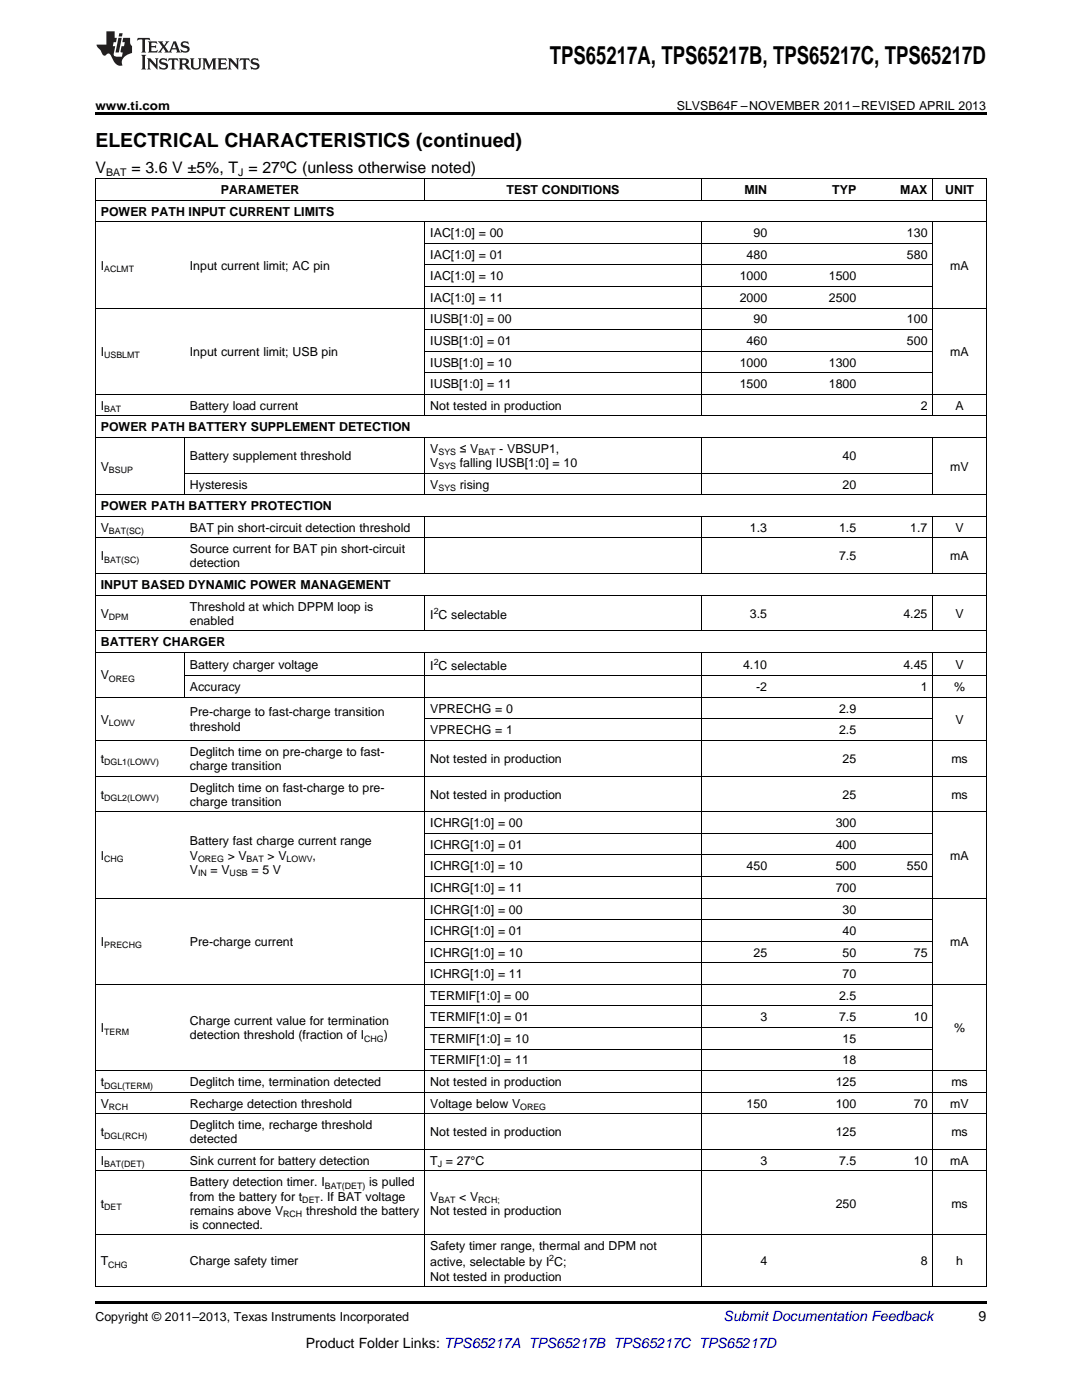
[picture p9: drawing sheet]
<svg xmlns="http://www.w3.org/2000/svg" width="216mm" height="279mm" viewBox="0 0 216 279" stroke-linecap="round" stroke-linejoin="round" font-family="sans-serif">
<defs><g id="words">
<text font-size="4.9" x="109.7" y="12.8">TPS65217A, TPS65217B, TPS65217C, TPS65217D</text>
<text font-size="3.9" x="19" y="29.3">ELECTRICAL CHARACTERISTICS (continued)</text>
<g font-size="3.2">
<text x="19" y="34.4">V</text>
<text x="26.2" y="34.4">= 3.6 V ±5%, T = 27ºC (unless otherwise noted)</text>
</g>
<text font-size="2.8" fill="#0000c8" x="144.4" y="263.6">Submit Documentation Feedback</text>
<g font-size="2.8">
<text x="195.3" y="263.6">9</text>
<text x="61" y="269">Product Folder Links: TPS65217A TPS65217B TPS65217C TPS65217D</text>
</g>
<g font-size="2.5">
<text x="19" y="21.9">www.ti.com</text>
<text x="135" y="21.9">SLVSB64F –NOVEMBER 2011–REVISED APRIL 2013</text>
<text x="44.1" y="38.7">PARAMETER</text>
<text x="101.1" y="38.7">TEST CONDITIONS</text>
<text x="148.6" y="38.7">MIN</text>
<text x="166.1" y="38.7">TYP</text>
<text x="179.6" y="38.7">MAX</text>
<text x="188.6" y="38.7">UNIT</text>
<text x="20.1" y="43">POWER PATH INPUT CURRENT LIMITS</text>
<text x="85.9" y="47.3">IAC[1:0] = 00</text>
<text x="150.4" y="47.3">90</text>
<text x="181" y="47.3">130</text>
<text x="20.1" y="53.8">I</text>
<text x="37.9" y="53.8">Input current limit; AC pin</text>
<text x="85.9" y="51.6">IAC[1:0] = 01</text>
<text x="149" y="51.6">480</text>
<text x="181" y="51.6">580</text>
<text x="189.6" y="53.8">mA</text>
<text x="85.9" y="56">IAC[1:0] = 10</text>
<text x="147.6" y="56">1000</text>
<text x="165.4" y="56">1500</text>
<text x="85.9" y="60.3">IAC[1:0] = 11</text>
<text x="85.9" y="64.6">IUSB[1:0] = 00</text>
<text x="147.6" y="60.3">2000</text>
<text x="150.4" y="64.6">90</text>
<text x="165.4" y="60.3">2500</text>
<text x="181" y="64.6">100</text>
<text x="20.1" y="71">I</text>
<text x="37.9" y="71">Input current limit; USB pin</text>
<text x="85.9" y="68.9">IUSB[1:0] = 01</text>
<text x="149" y="68.9">460</text>
<text x="181" y="68.9">500</text>
<text x="189.6" y="71">mA</text>
<text x="85.9" y="73.2">IUSB[1:0] = 10</text>
<text x="85.9" y="77.5">IUSB[1:0] = 11</text>
<text x="147.6" y="73.2">1000</text>
<text x="147.6" y="77.5">1500</text>
<text x="165.4" y="73.2">1300</text>
<text x="165.4" y="77.5">1800</text>
<text x="20.1" y="81.8">I</text>
<text x="37.9" y="81.8">Battery load current</text>
<text x="85.9" y="81.8">Not tested in production</text>
<text x="183.7" y="81.8">2</text>
<text x="190.6" y="81.8">A</text>
<text x="20.1" y="86.1">POWER PATH BATTERY SUPPLEMENT DETECTION</text>
<text x="20.1" y="93.9">V</text>
<text x="37.9" y="91.8">Battery supplement threshold</text>
<text x="85.9" y="90.4">V</text>
<text x="85.9" y="93.2">V</text>
<text x="91.8" y="90.4">≤ V</text>
<text x="91.8" y="93.2">falling IUSB[1:0] = 10</text>
<text x="99.6" y="90.4">- VBSUP1,</text>
<text x="168.1" y="91.8">40</text>
<text x="189.6" y="93.9">mV</text>
<text x="20.1" y="101.8">POWER PATH BATTERY PROTECTION</text>
<text x="37.9" y="97.5">Hysteresis</text>
<text x="85.9" y="97.5">V</text>
<text x="91.8" y="97.5">rising</text>
<text x="168.1" y="97.5">20</text>
<text x="20.1" y="106.1">V</text>
<text x="37.9" y="106.1">BAT pin short-circuit detection threshold</text>
<text x="149.6" y="106.1">1.3</text>
<text x="167.4" y="106.1">1.5</text>
<text x="181.6" y="106.1">1.7</text>
<text x="190.6" y="106.1">V</text>
<text x="20.1" y="111.8">I</text>
<text x="37.9" y="110.4">Source current for BAT pin short-circuit</text>
<text x="37.9" y="113.2">detection</text>
<text x="167.4" y="111.8">7.5</text>
<text x="189.6" y="111.8">mA</text>
<text x="20.1" y="117.5">INPUT BASED DYNAMIC POWER MANAGEMENT</text>
<text x="20.1" y="123.3">V</text>
<text x="37.9" y="121.8">Threshold at which DPPM loop is</text>
<text x="37.9" y="124.7">enabled</text>
<text x="85.9" y="123.4">I C selectable</text>
<text x="149.6" y="123.3">3.5</text>
<text x="180.3" y="123.3">4.25</text>
<text x="190.6" y="123.3">V</text>
<text x="20.1" y="129">BATTERY CHARGER</text>
<text x="20.1" y="135.6">V</text>
<text x="37.9" y="133.5">Battery charger voltage</text>
<text x="37.9" y="137.9">Accuracy</text>
<text x="85.9" y="133.6">I C selectable</text>
<text x="148.3" y="133.5">4.10</text>
<text x="150.9" y="137.9">-2</text>
<text x="180.3" y="133.5">4.45</text>
<text x="183.7" y="137.9">1</text>
<text x="190.4" y="137.9">%</text>
<text x="190.6" y="133.5">V</text>
<text x="37.9" y="143">Pre-charge to fast-charge transition</text>
<text x="85.9" y="142.2">VPRECHG = 0</text>
<text x="167.4" y="142.2">2.9</text>
<text x="20.1" y="144.4">V</text>
<text x="37.9" y="145.8">threshold</text>
<text x="85.9" y="146.5">VPRECHG = 1</text>
<text x="167.4" y="146.5">2.5</text>
<text x="190.6" y="144.4">V</text>
<text x="20.1" y="152.3">t</text>
<text x="37.9" y="150.8">Deglitch time on pre-charge to fast-</text>
<text x="37.9" y="153.7">charge transition</text>
<text x="85.9" y="152.3">Not tested in production</text>
<text x="168.1" y="152.3">25</text>
<text x="189.8" y="152.3">ms</text>
<text x="20.1" y="159.4">t</text>
<text x="37.9" y="158">Deglitch time on fast-charge to pre-</text>
<text x="37.9" y="160.8">charge transition</text>
<text x="85.9" y="159.4">Not tested in production</text>
<text x="168.1" y="159.4">25</text>
<text x="189.8" y="159.4">ms</text>
<text x="85.9" y="165.1">ICHRG[1:0] = 00</text>
<text x="166.8" y="165.1">300</text>
<text x="20.1" y="171.6">I</text>
<text x="37.9" y="168.7">Battery fast charge current range</text>
<text x="37.9" y="171.6">V</text>
<text x="45.4" y="171.6">&gt; V</text>
<text x="53.4" y="171.6">&gt; V</text>
<text x="62.4" y="171.6">,</text>
<text x="85.9" y="169.4">ICHRG[1:0] = 01</text>
<text x="85.9" y="173.7">ICHRG[1:0] = 10</text>
<text x="149" y="173.7">450</text>
<text x="166.8" y="169.4">400</text>
<text x="166.8" y="173.7">500</text>
<text x="181" y="173.7">550</text>
<text x="189.6" y="171.6">mA</text>
<text x="37.9" y="174.4">V</text>
<text x="42" y="174.4">= V</text>
<text x="50.2" y="174.4">= 5 V</text>
<text x="85.9" y="178">ICHRG[1:0] = 11</text>
<text x="166.8" y="178">700</text>
<text x="85.9" y="182.3">ICHRG[1:0] = 00</text>
<text x="168.1" y="182.3">30</text>
<text x="20.1" y="188.8">I</text>
<text x="37.9" y="188.8">Pre-charge current</text>
<text x="85.9" y="186.6">ICHRG[1:0] = 01</text>
<text x="85.9" y="190.9">ICHRG[1:0] = 10</text>
<text x="150.4" y="190.9">25</text>
<text x="168.1" y="186.6">40</text>
<text x="168.1" y="190.9">50</text>
<text x="182.4" y="190.9">75</text>
<text x="189.6" y="188.8">mA</text>
<text x="85.9" y="195.2">ICHRG[1:0] = 11</text>
<text x="168.1" y="195.2">70</text>
<text x="85.9" y="199.5">TERMIF[1:0] = 00</text>
<text x="85.9" y="203.8">TERMIF[1:0] = 01</text>
<text x="151.7" y="203.8">3</text>
<text x="167.4" y="199.5">2.5</text>
<text x="167.4" y="203.8">7.5</text>
<text x="182.4" y="203.8">10</text>
<text x="20.1" y="206">I</text>
<text x="37.9" y="204.6">Charge current value for termination</text>
<text x="37.9" y="207.4">detection threshold (fraction of I</text>
<text x="76.6" y="207.4">)</text>
<text x="85.9" y="208.1">TERMIF[1:0] = 10</text>
<text x="168.1" y="208.1">15</text>
<text x="190.4" y="206">%</text>
<text x="85.9" y="212.4">TERMIF[1:0] = 11</text>
<text x="168.1" y="212.4">18</text>
<text x="20.1" y="216.7">t</text>
<text x="20.1" y="221.1">V</text>
<text x="37.9" y="216.7">Deglitch time, termination detected</text>
<text x="37.9" y="221.1">Recharge detection threshold</text>
<text x="85.9" y="216.7">Not tested in production</text>
<text x="85.9" y="221.1">Voltage below V</text>
<text x="149" y="221.1">150</text>
<text x="166.8" y="216.7">125</text>
<text x="166.8" y="221.1">100</text>
<text x="182.4" y="221.1">70</text>
<text x="189.6" y="221.1">mV</text>
<text x="189.8" y="216.7">ms</text>
<text x="20.1" y="226.8">t</text>
<text x="37.9" y="225.4">Deglitch time, recharge threshold</text>
<text x="85.9" y="226.8">Not tested in production</text>
<text x="166.8" y="226.8">125</text>
<text x="189.8" y="226.8">ms</text>
<text x="20.1" y="232.5">I</text>
<text x="37.9" y="228.2">detected</text>
<text x="37.9" y="232.5">Sink current for battery detection</text>
<text x="85.9" y="232.5">T = 27°C</text>
<text x="151.7" y="232.5">3</text>
<text x="167.4" y="232.5">7.5</text>
<text x="182.4" y="232.5">10</text>
<text x="189.6" y="232.5">mA</text>
<text x="37.9" y="236.8">Battery detection timer. I</text>
<text x="37.9" y="239.6">from the battery for t</text>
<text x="63.9" y="239.6">. If BAT voltage</text>
<text x="73.7" y="236.8">is pulled</text>
<text x="85.9" y="239.6">V</text>
<text x="91.7" y="239.6">&lt; V</text>
<text x="20.1" y="241">t</text>
<text x="37.9" y="242.4">remains above V</text>
<text x="37.9" y="245.3">is connected.</text>
<text x="61.1" y="242.4">threshold the battery</text>
<text x="85.9" y="242.4">Not tested in production</text>
<text x="166.8" y="241">250</text>
<text x="189.8" y="241">ms</text>
<text x="85.9" y="249.6">Safety timer range, thermal and DPM not</text>
<text x="20.1" y="252.6">T</text>
<text x="37.9" y="252.6">Charge safety timer</text>
<text x="85.9" y="252.7">active, selectable by I C;</text>
<text x="85.9" y="255.6">Not tested in production</text>
<text x="151.7" y="252.6">4</text>
<text x="183.7" y="252.6">8</text>
<text x="190.8" y="252.6">h</text>
<text x="19" y="263.6">Copyright © 2011–2013, Texas Instruments Incorporated</text>
</g>
<g font-size="2.1">
<text x="21.2" y="35.1">BAT</text>
<text x="47.6" y="35.1">J</text>
</g>
<g font-size="1.8">
<text x="20.8" y="54.3">ACLMT</text>
<text x="20.8" y="71.5">USBLMT</text>
<text x="20.8" y="82.3">BAT</text>
<text x="21.7" y="94.4">BSUP</text>
<text x="87.5" y="90.9">SYS</text>
<text x="87.5" y="93.7">SYS</text>
<text x="95.5" y="90.9">BAT</text>
<text x="87.5" y="98">SYS</text>
<text x="21.7" y="106.6">BAT(SC)</text>
<text x="20.8" y="112.3">BAT(SC)</text>
<text x="21.7" y="123.8">DPM</text>
<text x="86.5" y="122.4">2</text>
<text x="21.7" y="136.1">OREG</text>
<text x="86.5" y="132.6">2</text>
<text x="21.7" y="144.9">LOWV</text>
<text x="20.8" y="152.8">DGL1(LOWV)</text>
<text x="20.8" y="159.9">DGL2(LOWV)</text>
<text x="20.8" y="172">CHG</text>
<text x="39.5" y="172">OREG</text>
<text x="49.2" y="172">BAT</text>
<text x="57.2" y="172">LOWV</text>
<text x="39.5" y="174.9">IN</text>
<text x="45.8" y="174.9">USB</text>
<text x="20.8" y="189.3">PRECHG</text>
<text x="20.8" y="206.5">TERM</text>
<text x="72.7" y="207.9">CHG</text>
<text x="20.8" y="217.2">DGL(TERM)</text>
<text x="21.7" y="221.5">RCH</text>
<text x="103.8" y="221.5">OREG</text>
<text x="20.8" y="227.3">DGL(RCH)</text>
<text x="20.8" y="233">BAT(DET)</text>
<text x="87.3" y="233">J</text>
<text x="64.8" y="237.3">BAT(DET)</text>
<text x="20.8" y="241.5">DET</text>
<text x="56.5" y="242.9">RCH</text>
<text x="60.3" y="240.1">DET</text>
<text x="87.5" y="240.1">BAT</text>
<text x="95.4" y="240.1">RCH;</text>
<text x="109.6" y="251.7">2</text>
<text x="21.6" y="253">CHG</text>
</g>
</g></defs>
<path d="M19 22.5h177.8v.5h-177.8zM19 259.7h177.8v.5h-177.8z" fill="#000"/>
<g fill="none" stroke="#000" stroke-width=".2">
<path d="M19 40h177.8M19 35.6h177.8M19.1 35.7v221.1M84.8 35.7v4.3M139.9 35.7v4.3M186.1 35.7v4.3M196.8 35.7v221.1M19 44.3h177.8M84.8 44.3v38.7M84.8 57.2h101.4M84.8 52.9h101.4M84.8 48.6h101.4"/>
<path d="M139.9 44.3v38.7M186.1 44.3v38.7M19 78.7h177.8M19 61.5h177.8M84.8 74.4h101.4M84.8 70.1h101.4M84.8 65.8h101.4M19 98.7h177.8M19 87.3h177.8M19 83h177.8M36.8 87.3v11.5M36.8 94.4h149.4"/>
<path d="M84.8 87.3v11.5M139.9 87.3v11.5M186.1 87.3v11.5M19 118.8h177.8M19 114.5h177.8M19 107.3h177.8M19 103h177.8M84.8 103.1v11.4M84.8 118.8v7.1M139.9 103.1v11.4M139.9 118.8v7.1M186.1 103.1v11.4"/>
<path d="M186.1 118.8v7.1M19 139.2h177.8M19 130.2h177.8M19 125.9h177.8M36.8 130.2v9M36.8 134.8h160M84.8 130.2v126.6M139.9 130.2v126.6M186.1 130.2v126.6M19 154.9h177.8M19 147.8h177.8M84.8 143.5h101.4"/>
<path d="M19 179.2h177.8M19 162h177.8M84.8 174.9h101.4M84.8 170.6h101.4M84.8 166.3h101.4M19 196.4h177.8M84.8 192.1h101.4M84.8 187.8h101.4M84.8 183.5h101.4M19 218h177.8M19 213.7h177.8M84.8 209.4h101.4"/>
<path d="M84.8 205.1h101.4M84.8 200.7h101.4M19 233.7h177.8M19 229.4h177.8M19 222.3h177.8M19 256.8h177.8M19 246.5h177.8"/>
</g>
<g fill="#231f20">
<path d="M27.5 7.6l-.1 .5 .4-.2h.6v.1v2.1l-.2 .4h1l-.3-.4v-2.1l.1-.1h.5l.5 .2-.2-.5zM29.5 8.3l.2 .3v1.5l-.2 .4h1.8l.2-.6a1.04 1.04 0 0 1-1.3 .2v-.7h.6l.3 .2v-.6l-.3 .2h-.6v-.6l.8-.1 .4 .3-.2-.5zM31.5 8.3l.9 1.1-.9 1.1h.8l-.2-.2 .5-.7 .4 .7-.2 .2h1.5l-.1-.2 .1-.4h.9l.1 .4-.2 .2h1l-.3-.3-.7-1.9h-.5l-.9 2-.8-1 .9-1h-.8l.1 .3-.3 .5-.4-.6 .2-.2zM34.7 8.6l.4 1h-.7zM36.3 8.4a.63 .63 0 0 0-.2 .7 .63 .63 0 0 0 .6 .4l.6 .2 .1 .2a.75 .75 0 0 1-.7 .4 .75 .75 0 0 1-.6-.5l.1 .7 .1-.1a1.11 1.11 0 0 0 1.5-.6 1.13 1.13 0 0 0-1.2-.8l-.1-.4a1.04 1.04 0 0 1 1.2 .2l-.2-.5-.1 .1-.5-.2zM28.2 10.9l.2 .4v2.2l-.2 .4h1l-.3-.4v-2.2l.3-.4zM29.3 11.6l.3 .4v1.5l-.3 .4h.8l-.2-.4v-1.3l1.5 1.7v-1.9l.2-.4h-.7l.2 .4v.9l-1.1-1.3zM32 11.8a.62 .62 0 0 0-.2 .7 .62 .62 0 0 0 .6 .4l.6 .1 .1 .3a.76 .76 0 0 1-.7 .3 .76 .76 0 0 1-.6-.4l.1 .7 .1-.1a1.11 1.11 0 0 0 1.5-.6 1.13 1.13 0 0 0-1.2-.8l-.1-.4a1.04 1.04 0 0 1 1.2 .2l-.2-.6-.1 .1-.5-.1zM33.7 11.6l-.2 .6a.61 .61 0 0 1 .8-.3v1.6l-.2 .4h.9l-.2-.4v-1.6a.63 .63 0 0 1 .8 .3l-.2-.6zM35.6 11.6l.3 .4v1.5l-.3 .4h1l-.2-.2v-.8l.5 .2a.76 .76 0 0 0 1.2 .7l-1-1a.58 .58 0 0 0 .6-.5 .58 .58 0 0 0-.5-.6zM36.4 11.9h.1a.45 .45 0 0 1 .5 .1 .45 .45 0 0 1 .1 .5l-.7 .2zM37.9 11.6l.2 .2a2.17 2.17 0 0 0 .3 1.9 .99 .99 0 0 0 1.6-.6v-1.1l.2-.4h-.7l.2 .2a1.92 1.92 0 0 1-.2 1.8 .6 .6 0 0 1-.9-.5v-1.1l.2-.4zM40.4 11.6l.2 .4v1.5l-.2 .4h.7l-.2-.4v-1.4l.8 1.8 .8-1.8v1.4l-.2 .4h.9l-.2-.4v-1.5l.2-.4h-.8l-.6 1.5-.6-1.5zM43.4 11.6l.2 .4v1.5l-.2 .4h1.8l.2-.6a1.04 1.04 0 0 1-1.3 .1v-.6h.5l.4 .2v-.6l-.4 .2h-.5v-.7h.8l.3 .3-.1-.6zM45.5 11.6l.2 .4v1.5l-.2 .4h.7l-.2-.4v-1.3l1.5 1.7v-1.9l.2-.4h-.7l.2 .4v.9l-1.1-1.3zM47.9 11.6l-.1 .6a.61 .61 0 0 1 .8-.3v1.6l-.3 .4h1l-.3-.4 .1-1.6a.63 .63 0 0 1 .7 .3l-.1-.6zM50.2 11.8a.62 .62 0 0 0-.2 .7 .62 .62 0 0 0 .6 .4l.6 .1 .2 .3a.76 .76 0 0 1-.8 .3 .76 .76 0 0 1-.6-.4l.1 .7 .2-.1a1.11 1.11 0 0 0 1.5-.6 1.13 1.13 0 0 0-1.3-.8l-.1-.4a1.04 1.04 0 0 1 1.2 .2l-.1-.6-.2 .1-.5-.1z"/>
<path d="M21.2 6.3v2.6h-1.9l.1 .4 .7 .9a.91 .91 0 0 0 1 .8 .56 .56 0 0 1 .5-.3 .56 .56 0 0 1 .5 .3l.4 .8a1.53 1.53 0 0 0 1.9 1.2 1.54 1.54 0 0 1 1-2.1l.9-.3v-1.4a1.52 1.52 0 0 1-.3-1.6h-1.4l-.2 .8h.5l-.2 .8h-.4l-.2 1v.2l.4 .1-.2 .8a1.93 1.93 0 0 1-1.6-.3l.3-1.8h-.5l.2-.8h.4l.2-.8h-.4v-1.3zM23.6 7.6l-.6 2.9h.7l.6-2.9zM23.8 6.6l-.1 .7h.6l.2-.7z"/>
</g>
<use href="#words"/>
</svg>
